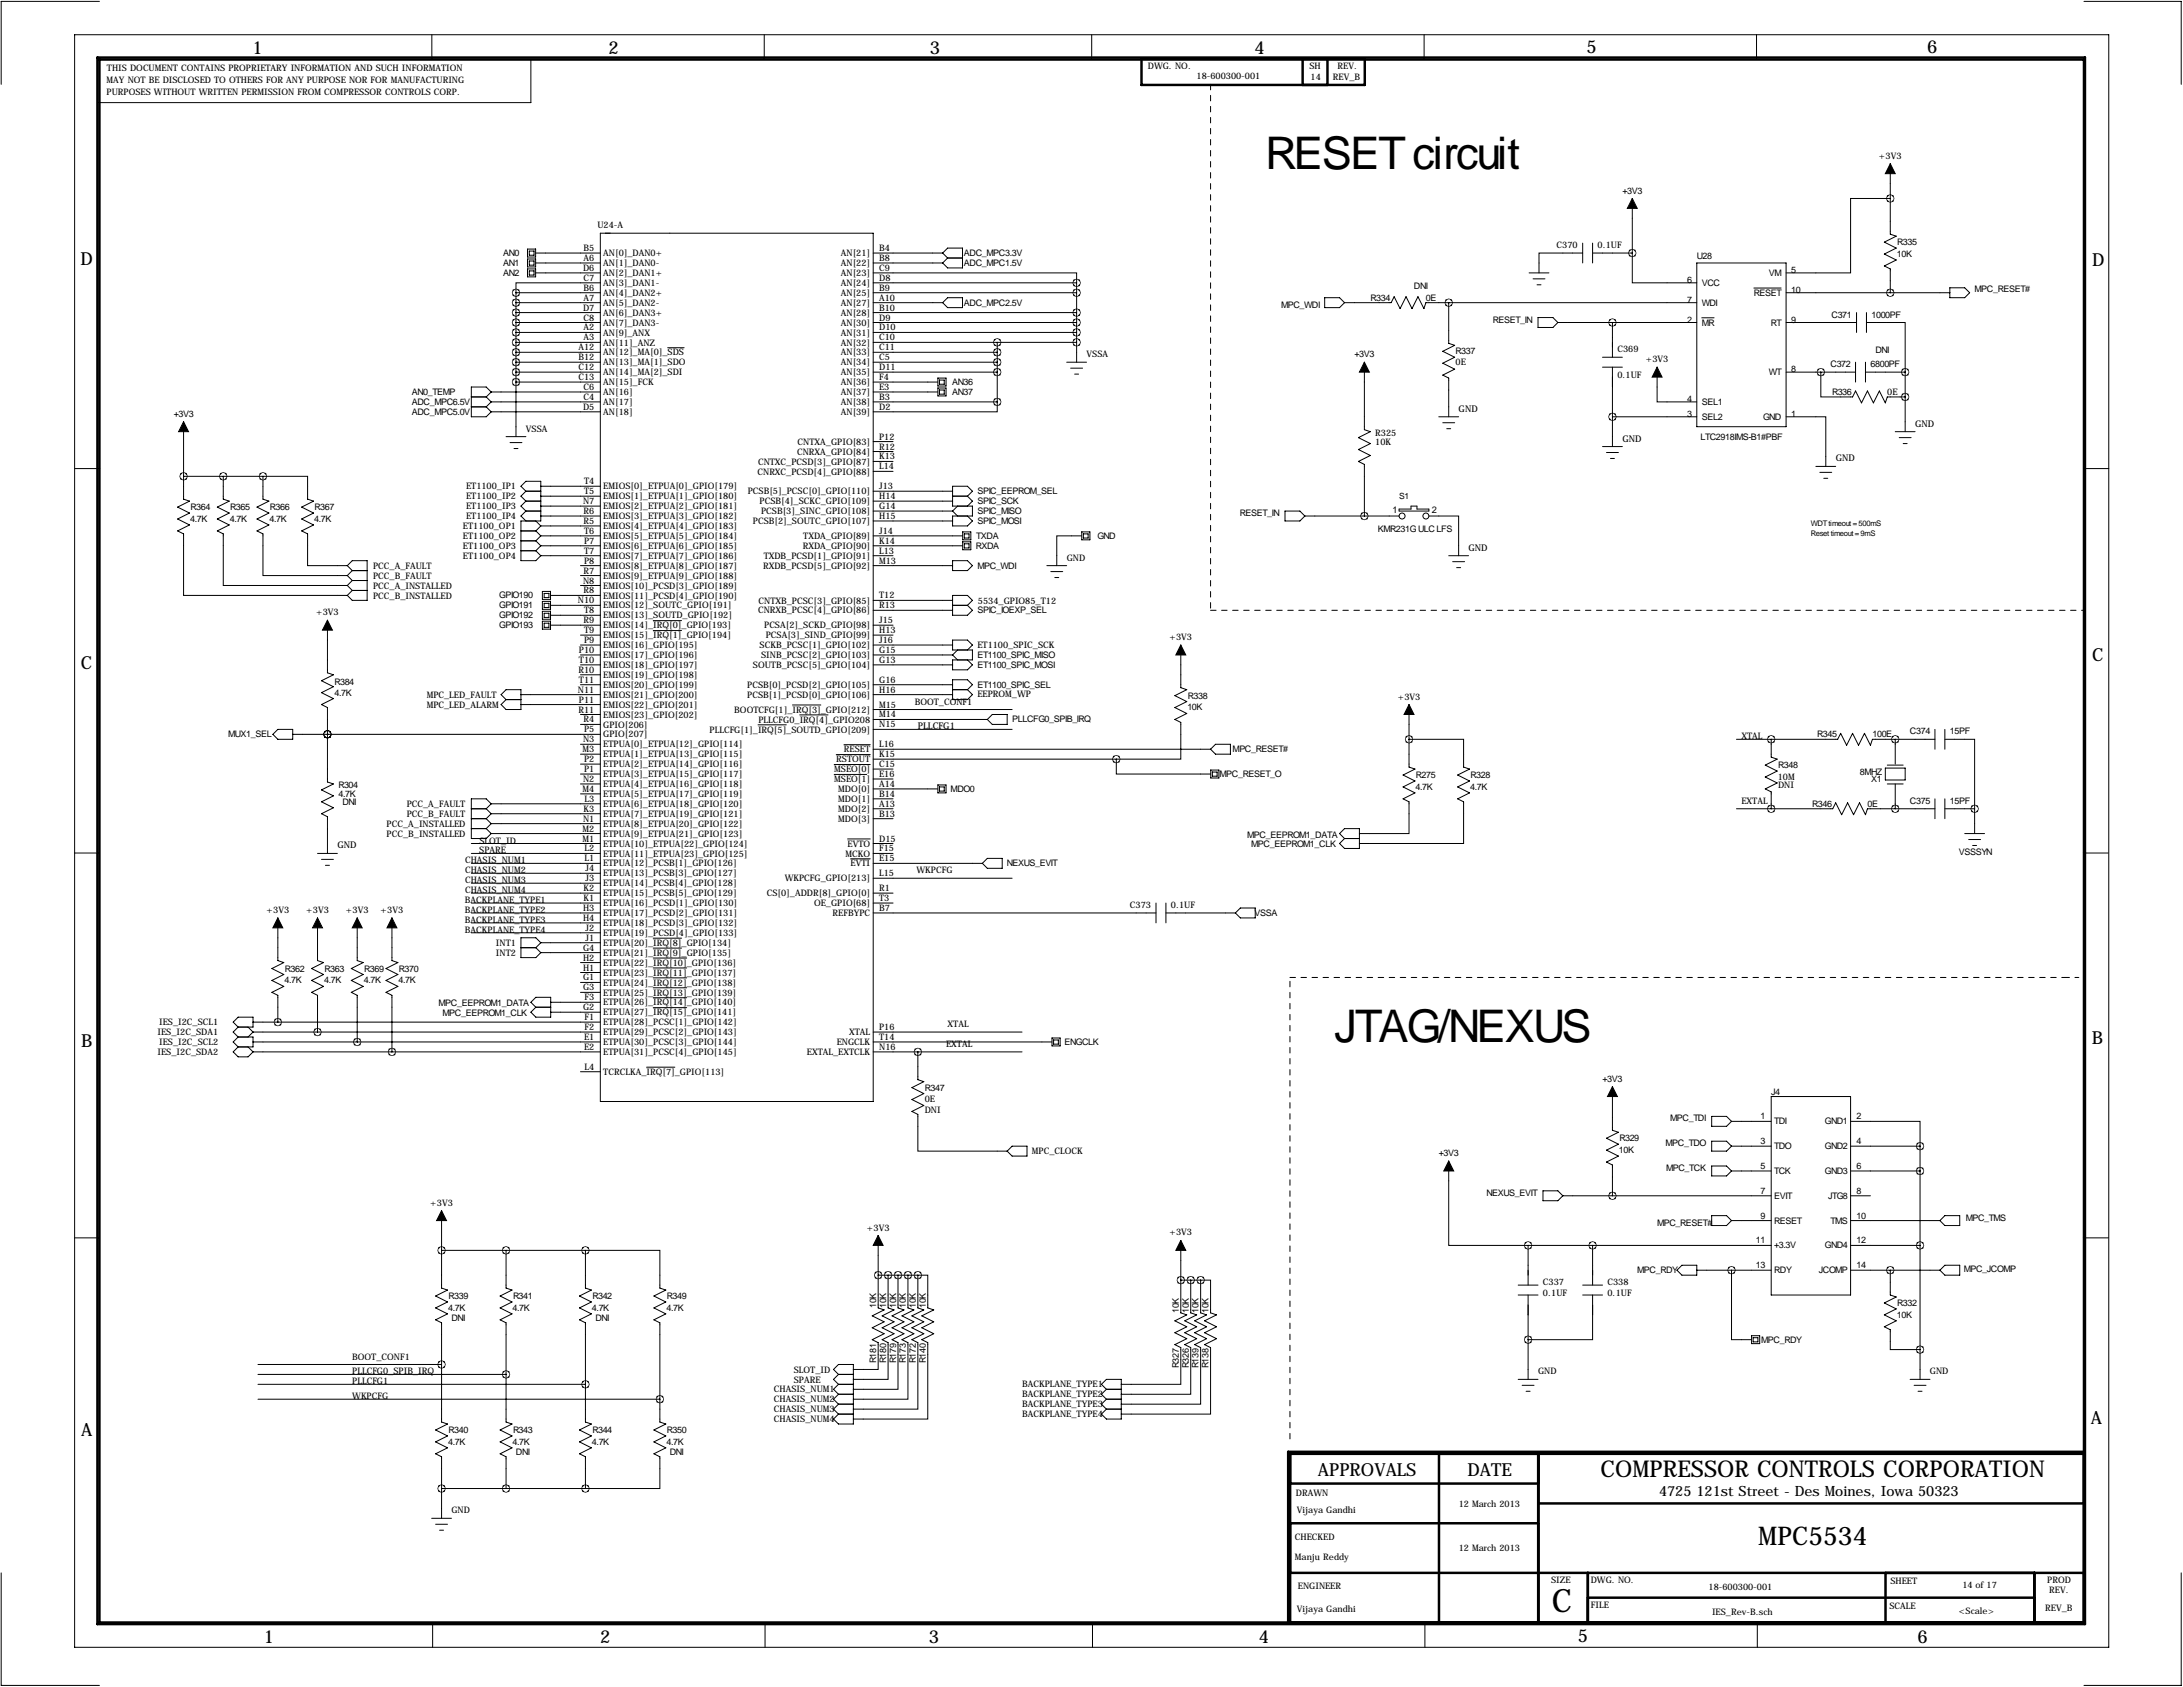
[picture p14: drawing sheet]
<svg xmlns="http://www.w3.org/2000/svg" width="559mm" height="432mm" viewBox="0 0 559 432" stroke-linecap="round" stroke-linejoin="round" font-family="sans-serif">
<defs><g id="words">
<g font-size="11.5">
<text x="323.8" y="43.2">RESET circuit</text>
<text x="341.6" y="266.7">JTAG/NEXUS</text>
</g>
<text font-size="8.2" x="397.2" y="412.6">C</text>
<text font-size="6.6" x="450.1" y="395.5">MPC5534</text>
<text font-size="5.9" x="409.7" y="378">COMPRESSOR CONTROLS CORPORATION</text>
<g font-size="4.6">
<text x="64.6" y="13.7">1</text>
<text x="155.8" y="13.7">2</text>
<text x="238" y="13.7">3</text>
<text x="321.1" y="13.7">4</text>
<text x="406.1" y="13.5">5</text>
<text x="493.3" y="13.5">6</text>
<text x="20.6" y="67.9">D</text>
<text x="535.6" y="68.1">D</text>
<text x="20.7" y="171.1">C</text>
<text x="535.5" y="169.2">C</text>
<text x="20.8" y="268.1">B</text>
<text x="535.4" y="267.2">B</text>
<text x="535.2" y="364.5">A</text>
<text x="20.8" y="367.5">A</text>
<text x="337.3" y="377.7">APPROVALS</text>
<text x="375.7" y="377.7">DATE</text>
<text x="67.5" y="420.6">1</text>
<text x="153.6" y="420.6">2</text>
<text x="237.8" y="420.6">3</text>
<text x="322.2" y="420.5">4</text>
<text x="403.9" y="420.4">5</text>
<text x="490.9" y="420.6">6</text>
</g>
<text font-size="3.6" x="424.7" y="383">4725 121st Street - Des Moines, Iowa 50323</text>
<g font-size="2.4">
<text x="373.4" y="105.4">GND</text>
<text x="415.3" y="113">GND</text>
<text x="490.2" y="109.2">GND</text>
<text x="469.9" y="118.1">GND</text>
<text x="356.4" y="131.3">1</text>
<text x="366.5" y="131.3">2</text>
<text x="375.9" y="141">GND</text>
<text x="234.9" y="186.7">PLLCFG1</text>
<text x="86.4" y="217.2">GND</text>
</g>
<g font-size="2.3">
<text x="293.8" y="17.6">DWG. NO.</text>
<text x="335.2" y="17.7">SH</text>
<text x="342.4" y="17.8">REV.</text>
<text x="27.3" y="21.1">MAY NOT BE DISCLOSED TO OTHERS FOR ANY PURPOSE NOR FOR MANUFACTURING</text>
<text x="27.4" y="18.3">THIS DOCUMENT CONTAINS PROPRIETARY INFORMATION AND SUCH INFORMATION</text>
<text x="306.3" y="20.1">18-600300-001</text>
<text x="335.5" y="20.4">14</text>
<text x="341.2" y="20.4">REV_B</text>
<text x="27.3" y="24.2">PURPOSES WITHOUT WRITTEN PERMISSION FROM COMPRESSOR CONTROLS CORP.</text>
<text x="481" y="40.6">+3V3</text>
<text x="415.3" y="49.5">+3V3</text>
<text x="152.9" y="58.4">U24-A</text>
<text x="128.8" y="65.5">AN0</text>
<text x="149.4" y="64.3">B5</text>
<text x="154.4" y="65.6">AN[0]_DAN0+</text>
<text x="215.2" y="65.6">AN[21]</text>
<text x="225" y="64.3">B4</text>
<text x="246.7" y="65.5">ADC_MPC3.3V</text>
<text x="398.5" y="63.5">C370</text>
<text x="408.9" y="63.5">0.1UF</text>
<text x="485.5" y="65.7">10K</text>
<text x="485.6" y="62.8">R335</text>
<text x="128.8" y="70.6">AN2</text>
<text x="128.8" y="68.1">AN1</text>
<text x="149.2" y="69.3">D6</text>
<text x="149.4" y="66.8">A6</text>
<text x="149.4" y="71.9">C7</text>
<text x="154.4" y="68.1">AN[1]_DAN0-</text>
<text x="154.4" y="70.7">AN[2]_DAN1+</text>
<text x="215.2" y="68.1">AN[22]</text>
<text x="215.2" y="70.7">AN[23]</text>
<text x="225" y="66.8">B8</text>
<text x="225" y="69.3">C9</text>
<text x="225" y="71.9">D8</text>
<text x="246.7" y="68.1">ADC_MPC1.5V</text>
<text x="434.3" y="66.3">U28</text>
<text x="452.8" y="70.6">VM</text>
<text x="458.5" y="69.8">5</text>
<text x="149.4" y="77">A7</text>
<text x="149.4" y="74.4">B6</text>
<text x="154.4" y="75.7">AN[4]_DAN2+</text>
<text x="154.4" y="73.2">AN[3]_DAN1-</text>
<text x="215.2" y="75.7">AN[25]</text>
<text x="215.2" y="73.2">AN[24]</text>
<text x="225" y="77">A10</text>
<text x="225" y="74.4">B9</text>
<text x="350.8" y="77">R334</text>
<text x="361.9" y="73.9">DNI</text>
<text x="365" y="77">0E</text>
<text x="431.9" y="77.5">7</text>
<text x="431.9" y="72.4">6</text>
<text x="435.6" y="73.2">VCC</text>
<text x="448.9" y="75.7">RESET</text>
<text x="458.5" y="74.9">10</text>
<text x="505.5" y="74.7">MPC_RESET#</text>
<text x="149.2" y="79.5">D7</text>
<text x="149.4" y="82">C8</text>
<text x="154.4" y="78.3">AN[5]_DAN2-</text>
<text x="154.4" y="83.4">AN[7]_DAN3-</text>
<text x="154.4" y="80.8">AN[6]_DAN3+</text>
<text x="215.2" y="78.3">AN[27]</text>
<text x="215.2" y="80.8">AN[28]</text>
<text x="215.2" y="83.4">AN[30]</text>
<text x="225" y="79.5">B10</text>
<text x="225" y="82">D9</text>
<text x="246.7" y="78.2">ADC_MPC2.5V</text>
<text x="327.9" y="78.7">MPC_WDI</text>
<text x="382.2" y="82.6">RESET_IN</text>
<text x="431.9" y="82.6">2</text>
<text x="435.6" y="83.3">MR</text>
<text x="435.6" y="78.2">WDI</text>
<text x="453.3" y="83.3">RT</text>
<text x="458.5" y="82.6">9</text>
<text x="468.8" y="81.3">C371</text>
<text x="479" y="81.3">1000PF</text>
<text x="148.1" y="89.7">A12</text>
<text x="149.4" y="84.6">A2</text>
<text x="149.4" y="87.1">A3</text>
<text x="154.4" y="85.9">AN[9]_ANX</text>
<text x="154.4" y="88.4">AN[11]_ANZ</text>
<text x="215.2" y="88.4">AN[32]</text>
<text x="215.2" y="85.9">AN[31]</text>
<text x="225" y="87.1">C10</text>
<text x="225" y="89.7">C11</text>
<text x="225" y="84.6">D10</text>
<text x="148.1" y="92.2">B12</text>
<text x="148.1" y="94.7">C12</text>
<text x="154.4" y="91">AN[12]_MA[0]_SDS</text>
<text x="154.4" y="93.5">AN[13]_MA[1]_SDO</text>
<text x="215.2" y="93.5">AN[34]</text>
<text x="215.2" y="91">AN[33]</text>
<text x="225" y="92.2">C5</text>
<text x="225" y="94.7">D11</text>
<text x="278.1" y="91.4">VSSA</text>
<text x="346.7" y="91.4">+3V3</text>
<text x="372.6" y="90.7">R337</text>
<text x="372.6" y="93.5">0E</text>
<text x="414" y="90.2">C369</text>
<text x="421.3" y="92.7">+3V3</text>
<text x="458.5" y="95.3">8</text>
<text x="468.6" y="94">C372</text>
<text x="478.8" y="94">6800PF</text>
<text x="480.1" y="90.4">DNI</text>
<text x="105.4" y="101.1">AN0_TEMP</text>
<text x="148.1" y="97.3">C13</text>
<text x="149.4" y="99.8">C6</text>
<text x="154.4" y="101.1">AN[16]</text>
<text x="154.4" y="96.1">AN[14]_MA[2]_SDI</text>
<text x="154.4" y="98.6">AN[15]_FCK</text>
<text x="215.2" y="96.1">AN[35]</text>
<text x="215.2" y="101.1">AN[37]</text>
<text x="215.2" y="98.6">AN[36]</text>
<text x="225" y="99.8">E3</text>
<text x="225" y="97.3">F4</text>
<text x="243.7" y="98.6">AN36</text>
<text x="243.7" y="101.1">AN37</text>
<text x="414" y="96.9">0.1UF</text>
<text x="452.8" y="96">WT</text>
<text x="469" y="101.1">R336</text>
<text x="483.1" y="101.1">0E</text>
<text x="44.5" y="106.7">+3V3</text>
<text x="105.4" y="103.6">ADC_MPC6.5V</text>
<text x="105.4" y="106.2">ADC_MPC5.0V</text>
<text x="149.2" y="104.9">D5</text>
<text x="149.4" y="102.4">C4</text>
<text x="154.4" y="103.7">AN[17]</text>
<text x="154.4" y="106.2">AN[18]</text>
<text x="215.2" y="103.7">AN[38]</text>
<text x="215.2" y="106.2">AN[39]</text>
<text x="225" y="102.4">B3</text>
<text x="225" y="104.9">D2</text>
<text x="431.9" y="106.7">3</text>
<text x="431.9" y="102.9">4</text>
<text x="435.6" y="107.4">SEL2</text>
<text x="435.6" y="103.6">SEL1</text>
<text x="451.3" y="107.4">GND</text>
<text x="458.5" y="106.7">1</text>
<text x="134.6" y="110.5">VSSA</text>
<text x="204.2" y="113.8">CNTXA_GPIO[83]</text>
<text x="225" y="112.5">P12</text>
<text x="352" y="111.5">R325</text>
<text x="352" y="113.9">10K</text>
<text x="435.3" y="112.5">LTC2918IMS-B1#PBF</text>
<text x="194" y="118.9">CNTXC_PCSD[3]_GPIO[87]</text>
<text x="204" y="116.4">CNRXA_GPIO[84]</text>
<text x="225" y="117.6">K13</text>
<text x="225" y="115.1">R12</text>
<text x="119.3" y="125.3">ET1100_IP1</text>
<text x="149.5" y="124">T4</text>
<text x="154.4" y="125.3">EMIOS[0]_ETPUA[0]_GPIO[179]</text>
<text x="193.9" y="121.5">CNRXC_PCSD[4]_GPIO[88]</text>
<text x="225" y="125.2">J13</text>
<text x="225" y="120.1">L14</text>
<text x="48.8" y="130.6">R364</text>
<text x="58.9" y="130.6">R365</text>
<text x="69.1" y="130.6">R366</text>
<text x="80.5" y="130.6">R367</text>
<text x="119.3" y="127.8">ET1100_IP2</text>
<text x="119.3" y="130.3">ET1100_IP3</text>
<text x="149.2" y="129">N7</text>
<text x="149.4" y="131.6">R6</text>
<text x="149.5" y="126.5">T5</text>
<text x="154.4" y="130.3">EMIOS[2]_ETPUA[2]_GPIO[181]</text>
<text x="154.4" y="127.8">EMIOS[1]_ETPUA[1]_GPIO[180]</text>
<text x="191.4" y="126.5">PCSB[5]_PCSC[0]_GPIO[110]</text>
<text x="194.4" y="129.1">PCSB[4]_SCKC_GPIO[109]</text>
<text x="194.8" y="131.6">PCSB[3]_SINC_GPIO[108]</text>
<text x="225" y="130.3">G14</text>
<text x="225" y="127.8">H14</text>
<text x="250.2" y="126.5">SPIC_EEPROM_SEL</text>
<text x="250.2" y="129">SPIC_SCK</text>
<text x="250.2" y="131.6">SPIC_MISO</text>
<text x="48.7" y="133.6">4.7K</text>
<text x="58.8" y="133.6">4.7K</text>
<text x="69" y="133.6">4.7K</text>
<text x="80.4" y="133.6">4.7K</text>
<text x="118.5" y="135.4">ET1100_OP1</text>
<text x="118.5" y="138">ET1100_OP2</text>
<text x="119.3" y="132.9">ET1100_IP4</text>
<text x="149.4" y="134.1">R5</text>
<text x="149.5" y="136.7">T6</text>
<text x="154.4" y="135.4">EMIOS[4]_ETPUA[4]_GPIO[183]</text>
<text x="154.4" y="132.9">EMIOS[3]_ETPUA[3]_GPIO[182]</text>
<text x="154.4" y="138">EMIOS[5]_ETPUA[5]_GPIO[184]</text>
<text x="192.7" y="134.2">PCSB[2]_SOUTC_GPIO[107]</text>
<text x="205.6" y="138">TXDA_GPIO[89]</text>
<text x="225" y="132.8">H15</text>
<text x="225" y="136.7">J14</text>
<text x="249.9" y="137.9">TXDA</text>
<text x="250.2" y="134.1">SPIC_MOSI</text>
<text x="280.9" y="137.9">GND</text>
<text x="317.4" y="132.1">RESET_IN</text>
<text x="352.7" y="136.1">KMR231G ULC LFS</text>
<text x="118.5" y="140.5">ET1100_OP3</text>
<text x="118.5" y="143">ET1100_OP4</text>
<text x="149.5" y="139.2">P7</text>
<text x="149.5" y="141.7">T7</text>
<text x="154.4" y="140.5">EMIOS[6]_ETPUA[6]_GPIO[185]</text>
<text x="154.4" y="143">EMIOS[7]_ETPUA[7]_GPIO[186]</text>
<text x="195.5" y="143">TXDB_PCSD[1]_GPIO[91]</text>
<text x="205.5" y="140.5">RXDA_GPIO[90]</text>
<text x="225" y="139.2">K14</text>
<text x="225" y="141.7">L13</text>
<text x="249.8" y="140.5">RXDA</text>
<text x="273" y="143.5">GND</text>
<text x="95.5" y="145.6">PCC_A_FAULT</text>
<text x="95.5" y="148.1">PCC_B_FAULT</text>
<text x="149.2" y="149.4">N8</text>
<text x="149.4" y="146.8">R7</text>
<text x="149.5" y="144.3">P8</text>
<text x="154.4" y="145.6">EMIOS[8]_ETPUA[8]_GPIO[187]</text>
<text x="154.4" y="148.1">EMIOS[9]_ETPUA[9]_GPIO[188]</text>
<text x="195.4" y="145.6">RXDB_PCSD[5]_GPIO[92]</text>
<text x="225" y="144.3">M13</text>
<text x="250.2" y="145.5">MPC_WDI</text>
<text x="95.5" y="150.7">PCC_A_INSTALLED</text>
<text x="95.5" y="153.2">PCC_B_INSTALLED</text>
<text x="127.8" y="155.7">GPIO191</text>
<text x="127.8" y="153.2">GPIO190</text>
<text x="147.9" y="154.4">N10</text>
<text x="149.4" y="151.9">R8</text>
<text x="154.4" y="150.7">EMIOS[10]_PCSD[3]_GPIO[189]</text>
<text x="154.4" y="155.7">EMIOS[12]_SOUTC_GPIO[191]</text>
<text x="154.4" y="153.2">EMIOS[11]_PCSD[4]_GPIO[190]</text>
<text x="194.2" y="154.5">CNTXB_PCSC[3]_GPIO[85]</text>
<text x="225" y="155.7">R13</text>
<text x="225" y="153.2">T12</text>
<text x="250.3" y="154.5">5534_GPIO85_T12</text>
<text x="80.9" y="157.5">+3V3</text>
<text x="127.8" y="158.2">GPIO192</text>
<text x="127.8" y="160.8">GPIO193</text>
<text x="149.4" y="159.5">R9</text>
<text x="149.5" y="157">T8</text>
<text x="154.4" y="160.8">EMIOS[14]_IRQ[0]_GPIO[193]</text>
<text x="154.4" y="158.3">EMIOS[13]_SOUTD_GPIO[192]</text>
<text x="194" y="157">CNRXB_PCSC[4]_GPIO[86]</text>
<text x="195.6" y="160.8">PCSA[2]_SCKD_GPIO[98]</text>
<text x="225" y="159.5">J15</text>
<text x="250.2" y="157">SPIC_IOEXP_SEL</text>
<text x="148.2" y="167.1">P10</text>
<text x="149.5" y="164.6">P9</text>
<text x="149.5" y="162.1">T9</text>
<text x="154.4" y="165.9">EMIOS[16]_GPIO[195]</text>
<text x="154.4" y="163.4">EMIOS[15]_IRQ[1]_GPIO[194]</text>
<text x="194.4" y="165.9">SCKB_PCSC[1]_GPIO[102]</text>
<text x="196" y="163.4">PCSA[3]_SIND_GPIO[99]</text>
<text x="225" y="167.1">G15</text>
<text x="225" y="162.1">H13</text>
<text x="225" y="164.6">J16</text>
<text x="250.2" y="165.9">ET1100_SPIC_SCK</text>
<text x="299.4" y="163.8">+3V3</text>
<text x="148.1" y="172.2">R10</text>
<text x="148.2" y="169.7">T10</text>
<text x="154.4" y="168.4">EMIOS[17]_GPIO[196]</text>
<text x="154.4" y="173.5">EMIOS[19]_GPIO[198]</text>
<text x="154.4" y="171">EMIOS[18]_GPIO[197]</text>
<text x="192.7" y="171">SOUTB_PCSC[5]_GPIO[104]</text>
<text x="194.8" y="168.4">SINB_PCSC[2]_GPIO[103]</text>
<text x="225" y="169.7">G13</text>
<text x="250.2" y="170.9">ET1100_SPIC_MOSI</text>
<text x="250.2" y="168.4">ET1100_SPIC_MISO</text>
<text x="85.6" y="175.3">R384</text>
<text x="85.6" y="178.1">4.7K</text>
<text x="109.2" y="178.6">MPC_LED_FAULT</text>
<text x="147.9" y="177.3">N11</text>
<text x="148.2" y="179.8">P11</text>
<text x="148.2" y="174.8">T11</text>
<text x="154.4" y="178.6">EMIOS[21]_GPIO[200]</text>
<text x="154.4" y="176.1">EMIOS[20]_GPIO[199]</text>
<text x="191.3" y="176.1">PCSB[0]_PCSD[2]_GPIO[105]</text>
<text x="191.3" y="178.6">PCSB[1]_PCSD[0]_GPIO[106]</text>
<text x="225" y="174.8">G16</text>
<text x="225" y="177.3">H16</text>
<text x="250.2" y="176">ET1100_SPIC_SEL</text>
<text x="250.2" y="178.4">EEPROM_WP</text>
<text x="304" y="178.9">R338</text>
<text x="357.8" y="179.1">+3V3</text>
<text x="109.2" y="181.1">MPC_LED_ALARM</text>
<text x="148.1" y="182.4">R11</text>
<text x="149.4" y="184.9">R4</text>
<text x="154.4" y="181.1">EMIOS[22]_GPIO[201]</text>
<text x="154.4" y="183.7">EMIOS[23]_GPIO[202]</text>
<text x="188" y="182.4">BOOTCFG[1]_IRQ[3]_GPIO[212]</text>
<text x="194.2" y="185">PLLCFG0_IRQ[4]_GPIO208</text>
<text x="225" y="181.1">M15</text>
<text x="225" y="183.6">M14</text>
<text x="234.2" y="180.3">BOOT_CONF1</text>
<text x="259.1" y="184.9">PLLCFG0_SPIB_IRQ</text>
<text x="303.9" y="181.8">10K</text>
<text x="58.4" y="188.7">MUX1_SEL</text>
<text x="149.2" y="190">N3</text>
<text x="149.5" y="187.5">P5</text>
<text x="154.4" y="191.3">ETPUA[0]_ETPUA[12]_GPIO[114]</text>
<text x="154.4" y="188.8">GPIO[207]</text>
<text x="154.4" y="186.2">GPIO[206]</text>
<text x="181.6" y="187.5">PLLCFG[1]_IRQ[5]_SOUTD_GPIO[209]</text>
<text x="225" y="191.3">L16</text>
<text x="225" y="186.2">N15</text>
<text x="445.8" y="189.2">XTAL</text>
<text x="465.1" y="188.7">R345</text>
<text x="479.3" y="188.7">100E</text>
<text x="488.9" y="188">C374</text>
<text x="499.1" y="188">15PF</text>
<text x="149.1" y="192.5">M3</text>
<text x="149.5" y="197.6">P1</text>
<text x="149.5" y="195.1">P2</text>
<text x="154.4" y="193.8">ETPUA[1]_ETPUA[13]_GPIO[115]</text>
<text x="154.4" y="196.4">ETPUA[2]_ETPUA[14]_GPIO[116]</text>
<text x="213.5" y="197.7">MSEO[0]</text>
<text x="214.1" y="195.1">RSTOUT</text>
<text x="216" y="192.6">RESET</text>
<text x="225" y="196.3">C15</text>
<text x="225" y="193.8">K15</text>
<text x="315.5" y="192.5">MPC_RESET#</text>
<text x="455.2" y="196.6">R348</text>
<text x="86.6" y="201.7">R304</text>
<text x="86.6" y="204">4.7K</text>
<text x="149.1" y="202.7">M4</text>
<text x="149.2" y="200.2">N2</text>
<text x="154.4" y="201.5">ETPUA[4]_ETPUA[16]_GPIO[118]</text>
<text x="154.4" y="198.9">ETPUA[3]_ETPUA[15]_GPIO[117]</text>
<text x="213.5" y="200.2">MSEO[1]</text>
<text x="214.6" y="202.7">MDO[0]</text>
<text x="225" y="201.4">A14</text>
<text x="225" y="204">B14</text>
<text x="225" y="198.9">E16</text>
<text x="243.3" y="202.7">MDO0</text>
<text x="312.2" y="198.9">MPC_RESET_O</text>
<text x="362.4" y="202.1">4.7K</text>
<text x="362.5" y="199.2">R275</text>
<text x="376.3" y="202.1">4.7K</text>
<text x="376.4" y="199.2">R328</text>
<text x="455.1" y="199.6">10M</text>
<text x="455.2" y="201.8">DNI</text>
<text x="476" y="198.4">8MHZ</text>
<text x="478.9" y="200.2">X1</text>
<text x="87.6" y="206">DNI</text>
<text x="104.1" y="206.5">PCC_A_FAULT</text>
<text x="104.1" y="209.1">PCC_B_FAULT</text>
<text x="149.4" y="207.8">K3</text>
<text x="149.6" y="205.2">L3</text>
<text x="154.4" y="209.1">ETPUA[7]_ETPUA[19]_GPIO[121]</text>
<text x="154.4" y="206.5">ETPUA[6]_ETPUA[18]_GPIO[120]</text>
<text x="154.4" y="204">ETPUA[5]_ETPUA[17]_GPIO[119]</text>
<text x="214.6" y="207.8">MDO[2]</text>
<text x="214.6" y="205.3">MDO[1]</text>
<text x="225" y="206.5">A13</text>
<text x="225" y="209">B13</text>
<text x="445.8" y="205.7">EXTAL</text>
<text x="463.9" y="206.5">R346</text>
<text x="478" y="206.5">0E</text>
<text x="488.9" y="205.7">C375</text>
<text x="499.1" y="205.7">15PF</text>
<text x="99" y="211.6">PCC_A_INSTALLED</text>
<text x="99" y="214.2">PCC_B_INSTALLED</text>
<text x="122.7" y="215.9">SLOT_ID</text>
<text x="149.1" y="215.4">M1</text>
<text x="149.1" y="212.9">M2</text>
<text x="149.2" y="210.3">N1</text>
<text x="154.4" y="214.2">ETPUA[9]_ETPUA[21]_GPIO[123]</text>
<text x="154.4" y="211.6">ETPUA[8]_ETPUA[20]_GPIO[122]</text>
<text x="214.6" y="210.4">MDO[3]</text>
<text x="225" y="215.4">D15</text>
<text x="319.3" y="214.4">MPC_EEPROM1_DATA</text>
<text x="119.1" y="221">CHASIS_NUM1</text>
<text x="122.7" y="218.4">SPARE</text>
<text x="149.6" y="220.5">L1</text>
<text x="149.6" y="217.9">L2</text>
<text x="154.4" y="221.8">ETPUA[12]_PCSB[1]_GPIO[126]</text>
<text x="154.4" y="219.2">ETPUA[11]_ETPUA[23]_GPIO[125]</text>
<text x="154.4" y="216.7">ETPUA[10]_ETPUA[22]_GPIO[124]</text>
<text x="216.4" y="219.2">MCKO</text>
<text x="217" y="216.7">EVTO</text>
<text x="217.8" y="221.8">EVTI</text>
<text x="225" y="220.5">E15</text>
<text x="225" y="217.9">F15</text>
<text x="257.7" y="221.7">NEXUS_EVIT</text>
<text x="320.3" y="216.9">MPC_EEPROM1_CLK</text>
<text x="501.4" y="218.9">VSSSYN</text>
<text x="119.1" y="223.5">CHASIS_NUM2</text>
<text x="119.1" y="226.1">CHASIS_NUM3</text>
<text x="149.9" y="225.6">J3</text>
<text x="149.9" y="223">J4</text>
<text x="154.4" y="226.9">ETPUA[14]_PCSB[4]_GPIO[128]</text>
<text x="154.4" y="224.3">ETPUA[13]_PCSB[3]_GPIO[127]</text>
<text x="200.9" y="225.6">WKPCFG_GPIO[213]</text>
<text x="225" y="224.3">L15</text>
<text x="234.6" y="223.5">WKPCFG</text>
<text x="68.2" y="233.7">+3V3</text>
<text x="78.4" y="233.7">+3V3</text>
<text x="88.5" y="233.7">+3V3</text>
<text x="97.4" y="233.7">+3V3</text>
<text x="119" y="231.1">BACKPLANE_TYPE1</text>
<text x="119" y="233.7">BACKPLANE_TYPE2</text>
<text x="119.1" y="228.6">CHASIS_NUM4</text>
<text x="149.2" y="233.2">H3</text>
<text x="149.4" y="230.6">K1</text>
<text x="149.4" y="228.1">K2</text>
<text x="154.4" y="231.9">ETPUA[16]_PCSD[1]_GPIO[130]</text>
<text x="154.4" y="229.4">ETPUA[15]_PCSB[5]_GPIO[129]</text>
<text x="196.3" y="229.4">CS[0]_ADDR[8]_GPIO[0]</text>
<text x="208.4" y="231.9">OE_GPIO[68]</text>
<text x="225" y="228.1">R1</text>
<text x="225" y="230.6">T3</text>
<text x="225" y="233.2">B7</text>
<text x="289.2" y="232.4">C373</text>
<text x="299.7" y="232.4">0.1UF</text>
<text x="119" y="236.2">BACKPLANE_TYPE3</text>
<text x="119" y="238.8">BACKPLANE_TYPE4</text>
<text x="149.2" y="235.7">H4</text>
<text x="149.9" y="238.3">J2</text>
<text x="154.4" y="234.5">ETPUA[17]_PCSD[2]_GPIO[131]</text>
<text x="154.4" y="237">ETPUA[18]_PCSD[3]_GPIO[132]</text>
<text x="154.4" y="239.6">ETPUA[19]_PCSD[4]_GPIO[133]</text>
<text x="213.1" y="234.5">REFBYPC</text>
<text x="321.1" y="234.4">VSSA</text>
<text x="126.9" y="242.1">INT1</text>
<text x="126.9" y="244.6">INT2</text>
<text x="149.2" y="243.3">G4</text>
<text x="149.2" y="245.9">H2</text>
<text x="149.9" y="240.8">J1</text>
<text x="154.4" y="244.6">ETPUA[21]_IRQ[9]_GPIO[135]</text>
<text x="154.4" y="242.1">ETPUA[20]_IRQ[8]_GPIO[134]</text>
<text x="72.8" y="251.7">4.7K</text>
<text x="72.9" y="248.7">R362</text>
<text x="83" y="251.7">4.7K</text>
<text x="83.1" y="248.7">R363</text>
<text x="93.1" y="251.7">4.7K</text>
<text x="93.2" y="248.7">R369</text>
<text x="102" y="251.7">4.7K</text>
<text x="102.1" y="248.7">R370</text>
<text x="149.2" y="251">G1</text>
<text x="149.2" y="248.4">H1</text>
<text x="154.4" y="249.7">ETPUA[23]_IRQ[11]_GPIO[137]</text>
<text x="154.4" y="247.2">ETPUA[22]_IRQ[10]_GPIO[136]</text>
<text x="112.3" y="257.6">MPC_EEPROM1_DATA</text>
<text x="149.2" y="253.5">G3</text>
<text x="149.6" y="256">F3</text>
<text x="154.4" y="257.3">ETPUA[26]_IRQ[14]_GPIO[140]</text>
<text x="154.4" y="252.3">ETPUA[24]_IRQ[12]_GPIO[138]</text>
<text x="154.4" y="254.8">ETPUA[25]_IRQ[13]_GPIO[139]</text>
<text x="40.7" y="262.4">IES_I2C_SCL1</text>
<text x="113.3" y="260.1">MPC_EEPROM1_CLK</text>
<text x="149.2" y="258.6">G2</text>
<text x="149.6" y="261.1">F1</text>
<text x="149.6" y="263.7">F2</text>
<text x="154.4" y="262.4">ETPUA[28]_PCSC[1]_GPIO[142]</text>
<text x="154.4" y="259.9">ETPUA[27]_IRQ[15]_GPIO[141]</text>
<text x="225" y="263.7">P16</text>
<text x="242.6" y="262.9">XTAL</text>
<text x="40.3" y="265">IES_I2C_SDA1</text>
<text x="40.7" y="267.5">IES_I2C_SCL2</text>
<text x="149.5" y="266.2">E1</text>
<text x="149.5" y="268.7">E2</text>
<text x="154.4" y="267.5">ETPUA[30]_PCSC[3]_GPIO[144]</text>
<text x="154.4" y="265">ETPUA[29]_PCSC[2]_GPIO[143]</text>
<text x="214.2" y="267.5">ENGCLK</text>
<text x="217.4" y="265">XTAL</text>
<text x="225" y="268.7">N16</text>
<text x="225" y="266.2">T14</text>
<text x="242.2" y="268">EXTAL</text>
<text x="272.5" y="267.5">ENGCLK</text>
<text x="40.3" y="270">IES_I2C_SDA2</text>
<text x="149.6" y="273.8">L4</text>
<text x="154.4" y="270">ETPUA[31]_PCSC[4]_GPIO[145]</text>
<text x="154.4" y="275.1">TCRCLKA_IRQ[7]_GPIO[113]</text>
<text x="206.6" y="270">EXTAL_EXTCLK</text>
<text x="236.7" y="279.2">R347</text>
<text x="236.7" y="281.9">0E</text>
<text x="410.2" y="276.9">+3V3</text>
<text x="453.4" y="280.2">J4</text>
<text x="236.7" y="284.8">DNI</text>
<text x="427.5" y="287">MPC_TDI</text>
<text x="450.7" y="286.5">1</text>
<text x="454.2" y="287.8">TDI</text>
<text x="467.1" y="287.8">GND1</text>
<text x="475.2" y="286.5">2</text>
<text x="414.5" y="292.2">R329</text>
<text x="426.3" y="293.4">MPC_TDO</text>
<text x="450.7" y="292.9">3</text>
<text x="475.2" y="292.9">4</text>
<text x="264.2" y="295.4">MPC_CLOCK</text>
<text x="368.3" y="295.9">+3V3</text>
<text x="414.4" y="295.1">10K</text>
<text x="426.5" y="299.7">MPC_TCK</text>
<text x="450.7" y="299.2">5</text>
<text x="454.2" y="294.1">TDO</text>
<text x="467.1" y="294.1">GND2</text>
<text x="475.2" y="299.2">6</text>
<text x="450.7" y="305.6">7</text>
<text x="454.2" y="300.5">TCK</text>
<text x="467.1" y="300.5">GND3</text>
<text x="475.2" y="305.6">8</text>
<text x="110.1" y="308.6">+3V3</text>
<text x="380.5" y="306.1">NEXUS_EVIT</text>
<text x="450.7" y="311.9">9</text>
<text x="454.2" y="306.8">EVIT</text>
<text x="467.9" y="306.8">JTG8</text>
<text x="475.2" y="311.9">10</text>
<text x="221.9" y="315">+3V3</text>
<text x="299.4" y="316.2">+3V3</text>
<text x="424.2" y="313.7">MPC_RESET#</text>
<text x="454.2" y="313.2">RESET</text>
<text x="468.6" y="313.2">TMS</text>
<text x="503.2" y="312.4">MPC_TMS</text>
<text x="449.5" y="318.3">11</text>
<text x="454.2" y="319.5">+3.3V</text>
<text x="467.1" y="319.5">GND4</text>
<text x="475.2" y="318.3">12</text>
<text x="395" y="328.9">C337</text>
<text x="411.5" y="328.9">C338</text>
<text x="419.1" y="325.9">MPC_RDY</text>
<text x="449.5" y="324.6">13</text>
<text x="454.2" y="325.9">RDY</text>
<text x="465.6" y="325.9">JCOMP</text>
<text x="475.2" y="324.6">14</text>
<text x="502.7" y="325.6">MPC_JCOMP</text>
<text x="114.7" y="335.5">4.7K</text>
<text x="114.8" y="332.5">R339</text>
<text x="131.2" y="335.5">4.7K</text>
<text x="131.3" y="332.5">R341</text>
<text x="151.5" y="335.5">4.7K</text>
<text x="151.6" y="332.5">R342</text>
<text x="170.6" y="335.5">4.7K</text>
<text x="170.7" y="332.5">R349</text>
<text x="224.3" y="334.8" transform="rotate(-90 224.3 334.8)">10K</text>
<text x="226.8" y="334.8" transform="rotate(-90 226.8 334.8)">10K</text>
<text x="229.4" y="334.8" transform="rotate(-90 229.4 334.8)">10K</text>
<text x="231.9" y="334.8" transform="rotate(-90 231.9 334.8)">10K</text>
<text x="234.4" y="334.8" transform="rotate(-90 234.4 334.8)">10K</text>
<text x="237" y="334.8" transform="rotate(-90 237 334.8)">10K</text>
<text x="395" y="331.8">0.1UF</text>
<text x="411.5" y="331.8">0.1UF</text>
<text x="485.6" y="334.3">R332</text>
<text x="115.6" y="338.1">DNI</text>
<text x="152.4" y="338.1">DNI</text>
<text x="301.8" y="336" transform="rotate(-90 301.8 336)">10K</text>
<text x="304.3" y="336" transform="rotate(-90 304.3 336)">10K</text>
<text x="306.8" y="336" transform="rotate(-90 306.8 336)">10K</text>
<text x="309.4" y="336" transform="rotate(-90 309.4 336)">10K</text>
<text x="485.5" y="337.3">10K</text>
<text x="90.2" y="348">BOOT_CONF1</text>
<text x="450.9" y="343.7">MPC_RDY</text>
<text x="90.2" y="351.8">PLLCFG0_SPIB_IRQ</text>
<text x="203.2" y="351.3">SLOT_ID</text>
<text x="203.2" y="353.9">SPARE</text>
<text x="224.3" y="349" transform="rotate(-90 224.3 349)">R181</text>
<text x="226.8" y="349" transform="rotate(-90 226.8 349)">R180</text>
<text x="229.4" y="349" transform="rotate(-90 229.4 349)">R179</text>
<text x="231.9" y="349" transform="rotate(-90 231.9 349)">R173</text>
<text x="234.4" y="349" transform="rotate(-90 234.4 349)">R172</text>
<text x="237" y="349" transform="rotate(-90 237 349)">R140</text>
<text x="301.8" y="350.2" transform="rotate(-90 301.8 350.2)">R327</text>
<text x="304.3" y="350.2" transform="rotate(-90 304.3 350.2)">R326</text>
<text x="306.8" y="350.2" transform="rotate(-90 306.8 350.2)">R139</text>
<text x="309.4" y="350.2" transform="rotate(-90 309.4 350.2)">R138</text>
<text x="393.7" y="351.8">GND</text>
<text x="494" y="351.8">GND</text>
<text x="90.2" y="354.3">PLLCFG1</text>
<text x="90.2" y="358.1">WKPCFG</text>
<text x="198.1" y="356.4">CHASIS_NUM1</text>
<text x="198.1" y="358.9">CHASIS_NUM2</text>
<text x="261.6" y="355.1">BACKPLANE_TYPE1</text>
<text x="261.6" y="357.7">BACKPLANE_TYPE2</text>
<text x="198.1" y="361.5">CHASIS_NUM3</text>
<text x="198.1" y="364">CHASIS_NUM4</text>
<text x="261.6" y="360.2">BACKPLANE_TYPE3</text>
<text x="261.6" y="362.8">BACKPLANE_TYPE4</text>
<text x="114.7" y="369.8">4.7K</text>
<text x="114.8" y="366.8">R340</text>
<text x="131.2" y="369.8">4.7K</text>
<text x="131.3" y="366.8">R343</text>
<text x="151.5" y="369.8">4.7K</text>
<text x="151.6" y="366.8">R344</text>
<text x="170.6" y="369.8">4.7K</text>
<text x="170.7" y="366.8">R350</text>
<text x="132.1" y="372.4">DNI</text>
<text x="171.4" y="372.4">DNI</text>
<text x="331.7" y="383">DRAWN</text>
<text x="115.6" y="387.3">GND</text>
<text x="332" y="387.3">Vijaya Gandhi</text>
<text x="373.4" y="385.6">12 March 2013</text>
<text x="331.5" y="394.2">CHECKED</text>
<text x="331.5" y="399.3">Manju Reddy</text>
<text x="373.4" y="397">12 March 2013</text>
<text x="332.2" y="406.7">ENGINEER</text>
<text x="397.1" y="405.1">SIZE</text>
<text x="407.2" y="405.1">DWG. NO.</text>
<text x="437.3" y="407">18-600300-001</text>
<text x="483.9" y="405.4">SHEET</text>
<text x="502.3" y="406.4">14 of 17</text>
<text x="524.1" y="405.1">PROD</text>
<text x="524.6" y="407.7">REV.</text>
<text x="332" y="412.5">Vijaya Gandhi</text>
<text x="407.2" y="411.5">FILE</text>
<text x="438.3" y="413.3">IES_Rev-B.sch</text>
<text x="483.7" y="411.7">SCALE</text>
<text x="501.4" y="413">&lt;Scale&gt;</text>
<text x="523.6" y="412.3">REV_B</text>
</g>
<text font-size="2.2" x="358.1" y="127.8">S1</text>
<g font-size="2">
<text x="463.5" y="134.6">WDT timeout = 500mS</text>
<text x="463.5" y="137.2">Reset timeout = 9mS</text>
</g>
</g></defs>
<g fill="none" stroke="#000" stroke-width=".26">
<path d="M19.1 8.9h520.7v412.7h-520.7zM25.5 .4h-25.2v21.2M110.5 8.9v6.3M143.1 15.2h-7.2v11.1h-110.9M195.6 8.9v6.3M279.5 8.9v6.3M364.5 8.9v6.3M449.6 8.9v6.3M533.5 .4h24.8v21.2M153.7 59.7h69.8v222.2h-69.8zM417.8 50.8v14M483.9 50.8h-10.2v19h-16.5"/>
<path d="M483.9 41.9v18l1.5 .6-3.1 1.5 3.1 1.5-3.1 1.5 3.1 1.5-3.1 1.6 1.6 .7v6.1M132.1 77.5h21.6M132.1 74.9h21.6M132.1 74.9v36.9M136.7 64.2v1.1h-1.2v-1h1.2M136.7 66.8v1.1h-1.2v-1.1h1.2M136.7 69.3v1.1h-1.2v-1.1h1.2M137.1 63.7v2.1h-2.1v-2h2.1M137.1 66.2v2.1h-2.1v-2h2.1M137.1 68.8v2.1h-2.1v-2.1h2.1M137.2 67.3h16.5M137.2 64.8h16.5"/>
<path d="M137.2 69.8h16.5M153.7 72.4h-21.6v2.5M223.5 69.8h52.1v2.6M223.5 67.3h17.8M223.5 77.5h17.8M223.5 64.8h17.8M223.5 74.9h52.1M223.5 72.4h52.1M241.3 64.8l1.3 1.2M241.3 64.8l1.3-1.3h3.8v5.1h-3.8l-1.3-1.3M242.6 76.2h3.8v2.5h-3.8l-1.3-1.2zM242.6 66h3.8"/>
<path d="M242.6 66l-1.3 1.3M275.6 72.4v20.3M339.1 76.2h3.8l1.3 1.3-1.3 1.2h-3.8zM344.2 77.5h11.9l.8-1.6 1.5 3.1 1.5-3.1 1.5 3.1 1.6-3.1 1.5 3.1 .5-1.5h69.3M370.8 77.5v10.4l1.6 .5-3.1 1.5 3.1 1.5-3.1 1.6 3.1 1.5-3.1 1.5 1.5 .8v9.9M391.4 69.8h5.1M392.4 71.4h3.1M393.4 72.9h1.1M405.1 64.8h-11.1v5M405.1 62.2v5.1M407.7 62.2v5.1M407.7 64.8h10.1"/>
<path d="M417.8 64.8v7.6h16.5M434.3 67.3h22.9v41.9h-22.9zM448.9 73.7h7M457.2 74.9h41.9M499.1 73.7h3.8l1.3 1.2-1.3 1.3h-3.8zM132.1 85.1h21.6M132.1 87.6h21.6M132.1 90.2h21.6M132.1 80h21.6M132.1 92.7h21.6M132.1 82.6h21.6M132.1 95.2h21.6"/>
<path d="M132.1 97.8h21.6M170.9 89h4.2M223.5 85.1h52.1M223.5 87.6h52.1M223.5 90.2h31.8M223.5 80h52.1M223.5 92.7h31.8M223.5 82.6h52.1M223.5 95.2h31.8M223.5 97.8h16.5M240.1 96.7v2.1h2.1v-2h-2.1M240.1 99.3v2h2.1v-2h-2.1"/>
<path d="M240.5 97.2v1.1h1.2v-1h-1.2M240.5 99.8v1.1h1.2v-1.1h-1.2M255.3 87.6v15.3M273 92.7h5.1M274.1 94.2h3M275.1 95.8h1M349.2 92.7v17.3l1.6 .5-3.1 1.5 3.1 1.5-3.1 1.6 3.1 1.5-3.1 1.5 1.5 .8v13.2M393.7 81.3h3.8l1.3 1.3-1.3 1.2h-3.8zM398.8 82.6h35.5M410.2 91.4h5.1M410.2 94h5.1M412.7 82.6v8.8"/>
<path d="M412.7 94v20.3M424.2 94v8.9h10.1M435.6 81.3h3.2M457.2 82.6h18M457.2 95.2h17.8M466.1 95.2v6.4h8.1l.8-1.5 1.5 3 1.5-3 1.6 3 1.5-3 1.5 3 .5-1.5h4.6M475 92.7v5.1M475.2 80v5.1M477.5 95.2h10.2M477.5 92.7v5.1M477.8 82.6h9.9v12.6M477.8 80v5.1"/>
<path d="M487.7 95.2v15.3M19.2 119.9h6.4M47 107.9v19.9l1.5 .5-3 1.5 3 1.5-3 1.5 3 1.6-3 1.5 1.5 .8v15.7h41.9M120.6 101.6h3.9M120.6 104.1h3.9M124.5 101.6l1.2 1.3M124.5 104.1l1.2 1.3M125.7 102.9h28M125.7 100.3h28M125.7 105.4h28M125.7 100.3l-1.2-1.2h-3.9v7.6h3.9l1.2-1.3M125.7 100.3l-1.2 1.3"/>
<path d="M125.7 102.9l-1.2 1.2M129.5 111.8h5.1M130.6 113.3h3M131.6 114.8h1M223.5 102.9h31.8M223.5 100.3h16.5M223.5 118.1h5.1M223.5 113h5.1M223.5 115.6h5.1M255.3 102.9v2.5h-31.8M368.3 106.7h5.1M369.3 108.2h3.1"/>
<path d="M370.3 109.7h1M410.2 114.3h5.1M411.2 115.8h3.1M412.2 117.3h1.1M412.7 106.7h21.6M457.2 106.7h10.2v12.7M464.8 119.4h5.1M485.1 110.5h5.1M486.2 112h3M487.2 113.5h1M533.4 119.9h6.4M47 121.9h20.3"/>
<path d="M57.1 121.9v5.9l1.6 .5-3.1 1.5 3.1 1.5-3.1 1.5 3.1 1.6-3.1 1.5 1.5 .8v13.2h31.8M67.3 121.9h11.4v5.9l1.6 .5-3.1 1.5 3.1 1.5-3.1 1.5 3.1 1.6-3.1 1.5 1.5 .8v8.1h10.2M67.3 121.9v5.9l1.5 .5-3 1.5 3 1.5-3 1.5 3 1.6-3 1.5 1.5 .8v10.6h21.6M133.3 135.9h3.9M133.3 138.4h3.9M134.6 130.8h3.8M134.6 128.3h3.8M134.6 125.7l-1.3-1.2 1.3-1.3h3.8v10.1h-5.1v10.2h3.9l1.2-1.3M134.6 125.7h3.8M134.6 125.7l-1.3 1.3 1.3 1.3M134.6 128.3l-1.3 1.2 1.3 1.3M134.6 130.8l-1.3 1.3 1.3 1.2"/>
<path d="M137.2 133.3l1.2 1.3M137.2 135.9l1.2 1.3M137.2 138.4l1.2 1.3M138.4 137.2h15.3M138.4 139.7h15.3M138.4 129.5h15.3M138.4 134.6h15.3M138.4 132.1h15.3M138.4 124.5h15.3M138.4 127h15.3M138.4 134.6l-1.2 1.3M138.4 137.2l-1.2 1.2"/>
<path d="M138.4 139.7l-1.2 1.3M223.5 130.8h20.3M223.5 128.3h20.3M223.5 133.3h20.3M223.5 125.7h20.3M223.5 137.2h22.9M223.5 139.7h22.9M223.5 120.6h5.1M243.8 127h3.8M243.8 130.8l1.3 1.3M245.1 129.5l-1.3 1.3M246.4 136.1h2.1v2.1h-2.1z"/>
<path d="M246.4 138.6v2.1h2.1v-2h-2.1M246.8 136.6l1.3 .1v1h-1.3zM246.8 139.1v1.2h1.3v-1.1h-1.3M247.6 127l1.3-1.3-1.3-1.2h-3.8v5h5.1v2.6h-5.1v2.5h3.8l1.3-1.3-1.3-1.2M247.6 127l1.3 1.3-1.3 1.2M276.9 137.2h-6.4v7.6M276.9 136.1h2.1v2.1h-2.1zM277.3 136.7h1.2v1h-1.2zM328.9 130.8h3.8l1.3 1.3-1.3 1.2h-3.8zM334 132.1h24.1M358.1 130.3h3.1v-.8h1.5v.8h3.1v.5h-7.7zM365.8 132.1h7.6v10.1"/>
<path d="M465.8 120.9h3.1M466.9 122.4h1M83.8 158.8v13.4l1.5 .5-3 1.5 3 1.6-3 1.5 3 1.5-3 1.5 1.5 .8v6.9M88.9 144.8l1.3-1.3h3.8v10.2h-3.8l-1.3-1.3M88.9 144.8l1.3 1.2M88.9 147.3l1.3 1.3M88.9 149.9l1.3 1.2M90.2 146h3.8M90.2 148.6h3.8M90.2 146l-1.3 1.3M90.2 151.1h3.8M90.2 148.6l-1.3 1.3"/>
<path d="M90.2 151.1l-1.3 1.3M133.3 141h3.9M137.2 141l1.2 1.2M138.4 142.2h15.3M140.5 151.8v1.2h-1.2v-1.1h1.2M140.5 154.4v1.1h-1.2v-1.1h1.2M140.5 156.9v1.1h-1.2v-1h1.2M140.5 159.5v1.1h-1.2v-1.1h1.2M140.9 151.3v2.1h-2.1v-2h2.1M140.9 153.9v2.1h-2.1v-2.1h2.1M140.9 156.4v2.1h-2.1v-2h2.1M140.9 159v2h-2.1v-2h2.1"/>
<path d="M141 154.9h12.7M141 152.4h12.7M141 157.5h12.7M148.6 144.8h5.1M148.6 149.9h5.1M148.6 147.3h5.1M167.2 158.9h7.3M223.5 142.2h5.1M223.5 144.8h20.3M223.5 156.2h20.3M223.5 153.7h20.3M243.8 154.9h3.8"/>
<path d="M243.8 152.4h3.8l1.3 1.3-1.3 1.2 1.3 1.3-1.3 1.3h-3.8zM243.8 143.5h3.8l1.3 1.3-1.3 1.2h-3.8zM268 144.8h5M269 146.3h3M270 147.8h1M370.8 142.2h5.1M371.9 143.8h3M372.9 145.3h1M128.3 177.8l1.2-1.3h3.8v5.1h-3.8l-1.2-1.3 1.2-1.2zM129.5 179.1h3.8M133.3 177.8h20.4M141 160h12.7"/>
<path d="M148.6 170.2h5.1M148.6 167.6h5.1M148.6 175.3h5.1M148.6 162.6h5.1M148.6 165.1h5.1M148.6 172.7h5.1M167.2 161.4h7.3M223.5 170.2h20.3M223.5 167.6h20.3M223.5 175.3h20.3M223.5 162.6h5.1M223.5 177.8h20.3"/>
<path d="M223.5 160h5.1M223.5 165.1h20.3M243.8 174h3.8l1.3 1.3-1.3 1.2 1.3 1.3-1.3 1.3h-3.8zM243.8 176.5h3.8M243.8 167.6l1.3 1.3M245.1 166.4l-1.3 1.2M247.6 166.4l1.3-1.3-1.3-1.3h-3.8v2.6h5.1v2.5h-5.1v2.5h3.8l1.3-1.2-1.3-1.3M302.3 165.1v10.9l1.5 .5-3.1 1.6 3.1 1.5-3.1 1.5 3.1 1.5-3.1 1.5 1.6 .8v9.4h-16.5M69.8 188l1.3-1.3h3.8v2.5h-3.8zM74.9 188h78.8M83.8 188v12.2l1.5 .5-3 1.5 3 1.5-3 1.5 3 1.6-3 1.5 1.5 .7v9.4M83.8 188h.1"/>
<path d="M133.3 180.3h20.4M148.6 193h5.1M148.6 190.5h5.1M148.6 198.1h5.1M148.6 195.6h5.1M148.6 185.4h5.1M148.6 182.9h5.1M194 185.5h7.3M202.9 180.4h7.2M204.7 183h7.3M213.5 195.7h9.3M213.5 198.2h8.3"/>
<path d="M214.1 193.1h8.7M216 190.6h6.8M223.5 196.8h5.1M223.5 199.4h5.1M223.5 181.6h35.6M223.5 191.8h86.4M223.5 194.3h62.3M223.5 184.1h29.2M223.5 186.7h35.6M254 182.9h3.8v2.5h-3.8l-1.3-1.3zM285.8 194.3v3.8h24.1M309.9 191.8l1.2-1.3h3.9v2.5h-3.9z"/>
<path d="M309.9 197.1v2h2.1v-2h-2.1M310.3 197.6v1.1h1.3v-1.1h-1.3M360.7 180.3v16l1.5 .5-3 1.6 3 1.5-3 1.5 3 1.5-3 1.6 1.5 .7v8.2h-12.7M360.7 189.2h13.9v7.1l1.6 .5-3.1 1.6 3.1 1.5-3.1 1.5 3.1 1.5-3.1 1.6 1.5 .7v10.7h-26.6M444.5 189.2h25.9l.8-1.5 1.5 3.1 1.5-3.1 1.5 3.1 1.6-3.1 1.5 3.1 .5-1.6h16M453.4 189.2v4.6l1.5 .5-3 1.5 3 1.6-3 1.5 3 1.5-3 1.5 1.5 .8v4.3M482.6 196.6h5.1v3h-5.1zM483.1 195.8h4.1M485.1 189.2v6.4M495.3 186.7v5.1M497.8 189.2h7.7v17.8M497.8 186.7v5.1"/>
<path d="M19 218.3h6.5M81.3 218.4h5.1M82.3 220h3M120.6 207h3.9M120.6 209.5h3.9M120.6 215.9h33.1M120.6 218.4h33.1M120.6 212.1h3.9M124.5 207l1.2 1.3M124.5 209.5l1.2 1.3M124.5 212.1l1.2 1.3M125.7 205.7l-1.2-1.2h-3.9v10.1h3.9l1.2-1.2"/>
<path d="M125.7 208.3h28M125.7 205.7h28M125.7 213.4h28M125.7 210.8h28M125.7 205.7l-1.2 1.3M125.7 208.3l-1.2 1.2M125.7 210.8l-1.2 1.3M148.6 203.2h5.1M148.6 200.7h5.1M217 214.7h5.8M217.8 219.8h5M223.5 207h5.1"/>
<path d="M223.5 201.9h16.5M223.5 209.5h5.1M223.5 204.5h5.1M223.5 215.9h5.1M223.5 218.4h5.1M240.1 200.9v2h2.1v-2h-2.1M240.5 201.4h1.2v1.1h-1.2zM252.7 219.7h3.8v2.5h-3.8l-1.2-1.2zM342.9 213.4l1.3-1.3h3.8v5.1h-3.8l-1.3-1.3 1.3-1.3zM344.2 214.6h3.8M444.5 207h24.6l.8-1.5 1.5 3 1.5-3 1.6 3 1.5-3 1.5 3 .5-1.5h17.3M483.1 200.7h4.1"/>
<path d="M485.1 200.7v6.3M495.3 204.5v5M497.8 207h7.7M497.8 204.5v5M502.9 213.4h5.1M503.9 214.9h3.1M505 216.4h1M505.5 207v6.4M533.3 218.3h6.4M71.1 234.9v11l1.5 .5-3 1.5 3 1.5-3 1.6 3 1.5-3 1.5 1.5 .8v6.8M81.3 234.9v11l1.5 .5-3 1.5 3 1.5-3 1.6 3 1.5-3 1.5 1.5 .8v9.4M83.3 221.5h1"/>
<path d="M91.4 234.9v11l1.6 .5-3.1 1.5 3.1 1.5-3.1 1.6 3.1 1.5-3.1 1.5 1.5 .8v11.9M100.3 234.9v11l1.6 .5-3.1 1.5 3.1 1.5-3.1 1.6 3.1 1.5-3.1 1.5 1.5 .8v14.4M120.6 221h33.1M120.6 233.7h33.1M120.6 236.2h33.1M120.6 238.8h33.1M120.6 226.1h33.1M120.6 223.5h33.1M120.6 231.1h33.1M120.6 228.6h33.1M223.5 221h28M223.5 233.7h72.4"/>
<path d="M223.5 231.1h5.1M223.5 228.6h5.1M223.5 224.8h35.6M295.9 231.1v5.1M298.4 233.7h17.8M298.4 231.1v5.1M317.5 232.4h3.8v2.5h-3.8l-1.3-1.2zM133.3 242.6h3.9M137.2 255.3h3.8v5h-3.8l-1.3-1.2 1.3-1.3-1.3-1.3zM137.2 257.8h3.8M137.2 242.6l1.2 1.2M138.4 243.8h15.3"/>
<path d="M138.4 241.3h15.3M138.4 241.3l-1.2-1.3h-3.9v5.1h3.9l1.2-1.3M138.4 241.3l-1.2 1.3M141 256.5h12.7M141 259.1h12.7M148.6 251.5h5.1M148.6 254h5.1M148.6 248.9h5.1M148.6 246.4h5.1M167.2 255.4h8.6M167.2 250.3h8.6M167.2 257.9h8.6"/>
<path d="M167.2 252.8h8.6M167.2 242.7h7.3M167.2 247.8h8.6M167.2 245.2h8.6M167.2 240.1h7.3M59.7 261.6l1.3-1.3h3.8v2.6h-3.8zM61 268l-1.3 1.2 1.3 1.3h2.5l1.3-1.3M61 262.9l-1.3 1.3 1.3 1.2M61 265.4h3.8v2.6h-3.8M61 265.4l-1.3 1.3 1.3 1.3M63.5 262.9l1.3 1.3M63.5 268l1.3 1.2"/>
<path d="M64.8 266.7h88.9M64.8 269.2h88.9M64.8 261.6h88.9M64.8 264.2h88.9M64.8 264.2l-1.3 1.2M148.6 274.3h5.1M165.5 273.2h7.2M223.5 266.7h45.7M223.5 269.2h38.1M223.5 264.2h38.1M234.9 269.2v7.2l1.6 .5-3.1 1.5 3.1 1.5-3.1 1.5 3.1 1.6-3.1 1.5 1.5 .7v9.4h22.9M269.3 265.6v2.1h2.1v-2h-2.1"/>
<path d="M269.7 266.1v1.2h1.2v-1.1h-1.2M412.7 278.1v11.2l1.6 .5-3.1 1.5 3.1 1.6-3.1 1.5 3.1 1.5-3.1 1.5 1.5 .8v7.9M257.8 294.6l1.3-1.2h3.8v2.5h-3.8zM370.8 297.2v21.6h20.4M438.1 285.8h3.9l1.2 1.2-1.2 1.3h-3.9zM438.1 292.1h3.9l1.2 1.3-1.2 1.2h-3.9zM438.1 298.4h3.9l1.2 1.3-1.2 1.3h-3.9zM443.2 287h10.2M443.2 293.4h10.2M443.2 299.7h10.2M453.4 280.7h20.3v50.8h-20.3zM473.7 287h17.8v6.4"/>
<path d="M473.7 293.4h17.8M473.7 299.7h17.8M491.5 293.4v59.7M19 316.8h6.5M113 309.9v19.8l1.6 .5-3.1 1.5 3.1 1.5-3.1 1.6 3.1 1.5-3.1 1.5 1.5 .8v25.4l1.6 .5-3.1 1.5 3.1 1.5-3.1 1.6 3.1 1.5-3.1 1.5 1.5 .8v15.7M224.8 316.2v18.6l1.5 .5-3 1.5 3 1.5-3 1.6 3 1.5-3 1.5 1.5 .8v6.8h-6.4M302.3 317.5v18.5l1.5 .5-3.1 1.6 3.1 1.5-3.1 1.5 3.1 1.5-3.1 1.6 1.6 .7v9.4h-15.3M391.2 318.8h62.2M391.2 318.8v10.1M395 304.8h3.8l1.2 1.3-1.2 1.2h-3.8zM400 306.1h53.4M407.7 318.8v10.1"/>
<path d="M438.1 311.1h3.9l1.2 1.3-1.2 1.3h-3.9zM443.2 312.4h10.2M473.7 306.1h5.1M473.7 312.4h22.9M473.7 318.8h17.8M497.8 311.1h3.8v2.6h-3.8l-1.2-1.3zM533.3 316.8h6.4M113 320h36.9M129.5 320v9.7l1.6 .5-3.1 1.5 3.1 1.5-3.1 1.6 3.1 1.5-3.1 1.5 1.5 .8v25.4l1.6 .5-3.1 1.5 3.1 1.5-3.1 1.6 3.1 1.5-3.1 1.5 1.5 .8v8.1M149.9 320v9.7l1.5 .5-3.1 1.5 3.1 1.5-3.1 1.6 3.1 1.5-3.1 1.5 1.6 .8v25.4l1.5 .5-3.1 1.5 3.1 1.5-3.1 1.6 3.1 1.5-3.1 1.5 1.6 .8v8.1M149.9 320h19v9.7l1.5 .5-3 1.5 3 1.5-3 1.6 3 1.5-3 1.5 1.5 .8v25.4l1.5 .5-3 1.5 3 1.5-3 1.6 3 1.5-3 1.5 1.5 .8v8.1h-19M224.8 326.4h10.1"/>
<path d="M227.3 326.4v8.4l1.6 .5-3.1 1.5 3.1 1.5-3.1 1.6 3.1 1.5-3.1 1.5 1.5 .8v9.4h-8.9M229.9 326.4v8.4l1.5 .5-3.1 1.5 3.1 1.5-3.1 1.6 3.1 1.5-3.1 1.5 1.6 .8v11.9h-11.5M232.4 326.4v8.4l1.5 .5-3 1.5 3 1.5-3 1.6 3 1.5-3 1.5 1.5 .8v14.4h-14M234.9 326.4h2.6v8.4l1.5 .5-3 1.5 3 1.5-3 1.6 3 1.5-3 1.5 1.5 .8v19.5h-19.1M234.9 326.4v8.4l1.6 .5-3.1 1.5 3.1 1.5-3.1 1.6 3.1 1.5-3.1 1.5 1.5 .8v17h-16.5M302.3 327.7h5M304.8 327.7v8.3l1.5 .5-3 1.6 3 1.5-3 1.5 3 1.5-3 1.6 1.5 .7v12h-17.8M307.3 327.7h2.6v8.3l1.5 .5-3 1.6 3 1.5-3 1.5 3 1.5-3 1.6 1.5 .7v17h-22.9M307.3 327.7v8.3l1.6 .5-3.1 1.6 3.1 1.5-3.1 1.5 3.1 1.5-3.1 1.6 1.5 .7v14.5h-20.3M388.6 331.5h5.1M388.6 328.9h5.1M391.2 331.5v21.6"/>
<path d="M405.1 331.5h5.1M405.1 328.9h5.1M407.7 331.5v11.4h-16.5M430.5 323.8h3.8v2.6h-3.8l-1.2-1.3zM434.3 325.1h19.1M443.2 325.1v17.8h5.1M473.7 325.1h22.9M483.9 325.1v6.4l1.5 .5-3.1 1.5 3.1 1.5-3.1 1.5 3.1 1.6-3.1 1.5 1.6 .8v5h7.6M497.8 323.8h3.8v2.6h-3.8l-1.2-1.3zM66 354.3h83.9M66 358.1h102.9M66 349.2h47"/>
<path d="M66 351.8h63.5M214.6 354.3h3.8M214.6 356.9h3.8M214.6 359.4h3.8M214.6 351.8l-1.2-1.3 1.2-1.3h3.8v15.3h-3.8l-1.2-1.3 1.2-1.3M214.6 351.8h3.8M214.6 351.8l-1.2 1.3 1.2 1.2M214.6 354.3l-1.2 1.3 1.2 1.3M214.6 356.9l-1.2 1.2 1.2 1.3M214.6 359.4l-1.2 1.3 1.2 1.2M283.2 355.6l-1.3-1.3 1.3-1.2h3.8v10.1h-3.8l-1.3-1.3 1.3-1.2M283.2 355.6h3.8"/>
<path d="M283.2 355.6l-1.3 1.3 1.3 1.2M283.2 358.1h3.8M283.2 358.1l-1.3 1.3 1.3 1.3M388.6 353.1h5.1M389.6 354.6h3.1M390.7 356.1h1M448.4 341.8l2 .1v2h-2zM448.8 342.3l1.2 .1v1.1h-1.2zM488.9 353.1h5.1M490 354.6h3M491 356.1h1M214.6 361.9h3.8"/>
<path d="M283.2 360.7h3.8M110.5 388.6h5.1M111.5 390.1h3.1M112.5 391.7h1M113 381h36.9M.3 402.6v28.8h25.2M110.7 415.3v6.3M195.8 415.3v6.3M279.7 415.3v6.3M364.7 415.3v6.3M449.8 415.3v6.3M558.3 402.6v28.8h-24.8"/>
<circle cx="358.9" cy="132.1" r=".76"/>
<circle cx="365" cy="132.1" r=".76"/>
</g>
<g fill="none" stroke="#000" stroke-width=".63">
<path d="M24.9 14.7h508.8v401h-508.8zM25.5 15.2h508v400.1h-508zM292.2 15h57.2v6.7h-57.2zM333.5 21.7v-6.7h6.3v6.7M330.3 379.7h63.5M368.4 372.1v43.2M393.8 372.1v43.2M533.5 372.1h-203.2v43.2M533.5 371.6h-203.8v43.7M330.3 389.9h63.5M393.8 384.8h139.7M330.3 402.6h203.2"/>
<path d="M406.5 402.6v12.7M406.5 408.9h114.3M482.7 402.6v12.7M520.8 402.6v12.7"/>
</g>
<path d="M309.9 21.6v134.6M309.9 156.2h223.5M330.2 250.2h198.1M528.3 250.2h3.8M330.2 368.3v-118.1" fill="none" stroke="#000" stroke-width=".26" stroke-dasharray="1.4 1.4"/>
<g fill="#000" stroke="#000" stroke-width=".26">
<path d="M417.8 50.8l1.3 2.5h-2.5zM483.9 41.9l1.2 2.5h-2.5zM349.2 92.7l1.3 2.5h-2.5zM424.2 94l1.2 2.5h-2.5zM47 107.9l1.3 2.6h-2.6zM83.8 158.8l1.3 2.5h-2.6zM302.3 165.1l1.2 2.5h-2.5zM360.7 180.3l1.2 2.6h-2.5zM71.1 234.9l1.3 2.6h-2.6zM81.3 234.9l1.2 2.6h-2.5zM91.4 234.9l1.3 2.6h-2.5zM100.3 234.9l1.3 2.6h-2.5z"/>
<path d="M412.7 278.1l1.3 2.6h-2.5zM370.8 297.2l1.3 2.5h-2.5zM113 309.9l1.3 2.5h-2.5zM224.8 316.2l1.3 2.6h-2.6zM302.3 317.5l1.2 2.5h-2.5z"/>
</g>
<path d="M491.4 293.4a.1 .1 0 0 0 .2 0 .1 .1 0 0 0-.2 0zM491.4 299.7a.1 .1 0 0 0 .2 0 .1 .1 0 0 0-.2 0zM491.4 318.8a.1 .1 0 0 0 .2 0 .1 .1 0 0 0-.2 0zM491.4 345.4a.1 .1 0 0 0 .2 0 .1 .1 0 0 0-.2 0zM483.8 325.1a.07 .07 0 0 0 .1 0 .07 .07 0 0 0-.1 0zM412.7 306.1a.07 .07 0 0 0 .1 0 .07 .07 0 0 0-.1 0zM391.1 318.8a.07 .07 0 0 0 .1 0 .07 .07 0 0 0-.1 0zM407.6 318.8a.07 .07 0 0 0 .1 0 .07 .07 0 0 0-.1 0zM391.1 342.9a.07 .07 0 0 0 .1 0 .07 .07 0 0 0-.1 0zM483.8 74.9a.07 .07 0 0 0 .1 0 .07 .07 0 0 0-.1 0zM417.8 64.8a.07 .07 0 0 0 .1 0 .07 .07 0 0 0-.1 0zM487.6 95.3a.07 .07 0 0 0 .1 0 .07 .07 0 0 0-.1 0zM466 95.3a.1 .1 0 0 0 .2 0 .1 .1 0 0 0-.2 0zM487.6 101.6a.07 .07 0 0 0 .1 0 .07 .07 0 0 0-.1 0zM370.8 77.5a.07 .07 0 0 0 .1 0 .07 .07 0 0 0-.1 0zM412.7 82.5a.07 .07 0 0 0 .1 0 .07 .07 0 0 0-.1 0zM483.8 50.8a.07 .07 0 0 0 .1 0 .07 .07 0 0 0-.1 0zM285.7 194.3a.07 .07 0 0 0 .1 0 .07 .07 0 0 0-.1 0zM129.5 320a.07 .07 0 0 0 .1 0 .07 .07 0 0 0-.1 0zM113 320a.07 .07 0 0 0 .1 0 .07 .07 0 0 0-.1 0zM129.5 381a.07 .07 0 0 0 .1 0 .07 .07 0 0 0-.1 0zM113 381a.07 .07 0 0 0 .1 0 .07 .07 0 0 0-.1 0zM113 349.2a.07 .07 0 0 0 .1 0 .07 .07 0 0 0-.1 0zM129.5 351.8a.07 .07 0 0 0 .1 0 .07 .07 0 0 0-.1 0zM149.8 354.3a.07 .07 0 0 0 .1 0 .07 .07 0 0 0-.1 0zM234.9 269.2a.07 .07 0 0 0 .1 0 .07 .07 0 0 0-.1 0zM149.8 320a.07 .07 0 0 0 .1 0 .07 .07 0 0 0-.1 0zM149.8 381a.07 .07 0 0 0 .1 0 .07 .07 0 0 0-.1 0zM168.8 358.1a.1 .1 0 0 0 .2 0 .1 .1 0 0 0-.2 0zM505.4 207a.07 .07 0 0 0 .1 0 .07 .07 0 0 0-.1 0zM485.1 189.2a.07 .07 0 0 0 .1 0 .07 .07 0 0 0-.1 0zM485.1 207a.07 .07 0 0 0 .1 0 .07 .07 0 0 0-.1 0zM453.3 189.2a.1 .1 0 0 0 .2 0 .1 .1 0 0 0-.2 0zM453.3 207a.1 .1 0 0 0 .2 0 .1 .1 0 0 0-.2 0zM132 77.5a.07 .07 0 0 0 .1 0 .07 .07 0 0 0-.1 0zM132 80a.07 .07 0 0 0 .1 0 .07 .07 0 0 0-.1 0zM132 82.5a.07 .07 0 0 0 .1 0 .07 .07 0 0 0-.1 0zM132 85.1a.07 .07 0 0 0 .1 0 .07 .07 0 0 0-.1 0zM132 87.6a.07 .07 0 0 0 .1 0 .07 .07 0 0 0-.1 0zM132 90.2a.07 .07 0 0 0 .1 0 .07 .07 0 0 0-.1 0zM132 92.7a.07 .07 0 0 0 .1 0 .07 .07 0 0 0-.1 0zM275.5 72.4a.1 .1 0 0 0 .2 0 .1 .1 0 0 0-.2 0zM275.5 74.9a.1 .1 0 0 0 .2 0 .1 .1 0 0 0-.2 0zM275.5 80a.1 .1 0 0 0 .2 0 .1 .1 0 0 0-.2 0zM275.5 82.5a.1 .1 0 0 0 .2 0 .1 .1 0 0 0-.2 0zM275.5 85.1a.1 .1 0 0 0 .2 0 .1 .1 0 0 0-.2 0zM275.5 87.6a.1 .1 0 0 0 .2 0 .1 .1 0 0 0-.2 0zM255.2 87.6a.07 .07 0 0 0 .1 0 .07 .07 0 0 0-.1 0zM255.2 102.9a.07 .07 0 0 0 .1 0 .07 .07 0 0 0-.1 0zM255.2 90.2a.07 .07 0 0 0 .1 0 .07 .07 0 0 0-.1 0zM307.3 327.7a.07 .07 0 0 0 .1 0 .07 .07 0 0 0-.1 0zM304.7 327.7a.1 .1 0 0 0 .2 0 .1 .1 0 0 0-.2 0zM302.2 327.7a.07 .07 0 0 0 .1 0 .07 .07 0 0 0-.1 0zM234.9 326.4a.07 .07 0 0 0 .1 0 .07 .07 0 0 0-.1 0zM232.3 326.4a.1 .1 0 0 0 .2 0 .1 .1 0 0 0-.2 0zM229.8 326.4a.07 .07 0 0 0 .1 0 .07 .07 0 0 0-.1 0zM227.3 326.4a.07 .07 0 0 0 .1 0 .07 .07 0 0 0-.1 0zM224.7 326.4a.1 .1 0 0 0 .2 0 .1 .1 0 0 0-.2 0zM46.9 121.9a.1 .1 0 0 0 .2 0 .1 .1 0 0 0-.2 0zM57.1 121.9a.07 .07 0 0 0 .1 0 .07 .07 0 0 0-.1 0zM67.2 121.9a.1 .1 0 0 0 .2 0 .1 .1 0 0 0-.2 0zM83.8 188a.07 .07 0 0 0 .1 0 .07 .07 0 0 0-.1 0zM443.2 325.1a.07 .07 0 0 0 .1 0 .07 .07 0 0 0-.1 0zM349.2 132.1a.07 .07 0 0 0 .1 0 .07 .07 0 0 0-.1 0zM412.7 106.7a.07 .07 0 0 0 .1 0 .07 .07 0 0 0-.1 0zM132 95.2a.07 .07 0 0 0 .1 0 .07 .07 0 0 0-.1 0zM132 97.8a.07 .07 0 0 0 .1 0 .07 .07 0 0 0-.1 0zM360.6 189.2a.07 .07 0 0 0 .1 0 .07 .07 0 0 0-.1 0zM71.1 261.6a.07 .07 0 0 0 .1 0 .07 .07 0 0 0-.1 0zM81.2 264.2a.07 .07 0 0 0 .1 0 .07 .07 0 0 0-.1 0zM91.4 266.7a.07 .07 0 0 0 .1 0 .07 .07 0 0 0-.1 0zM100.3 269.2a.07 .07 0 0 0 .1 0 .07 .07 0 0 0-.1 0zM255.2 92.7a.07 .07 0 0 0 .1 0 .07 .07 0 0 0-.1 0zM255.2 95.2a.07 .07 0 0 0 .1 0 .07 .07 0 0 0-.1 0zM132 74.9a.07 .07 0 0 0 .1 0 .07 .07 0 0 0-.1 0zM83.8 188a.07 .07 0 0 0 .1 0 .07 .07 0 0 0-.1 0z" fill="#000" stroke="#000" stroke-width="1.9"/>
<use href="#words"/>
</svg>
